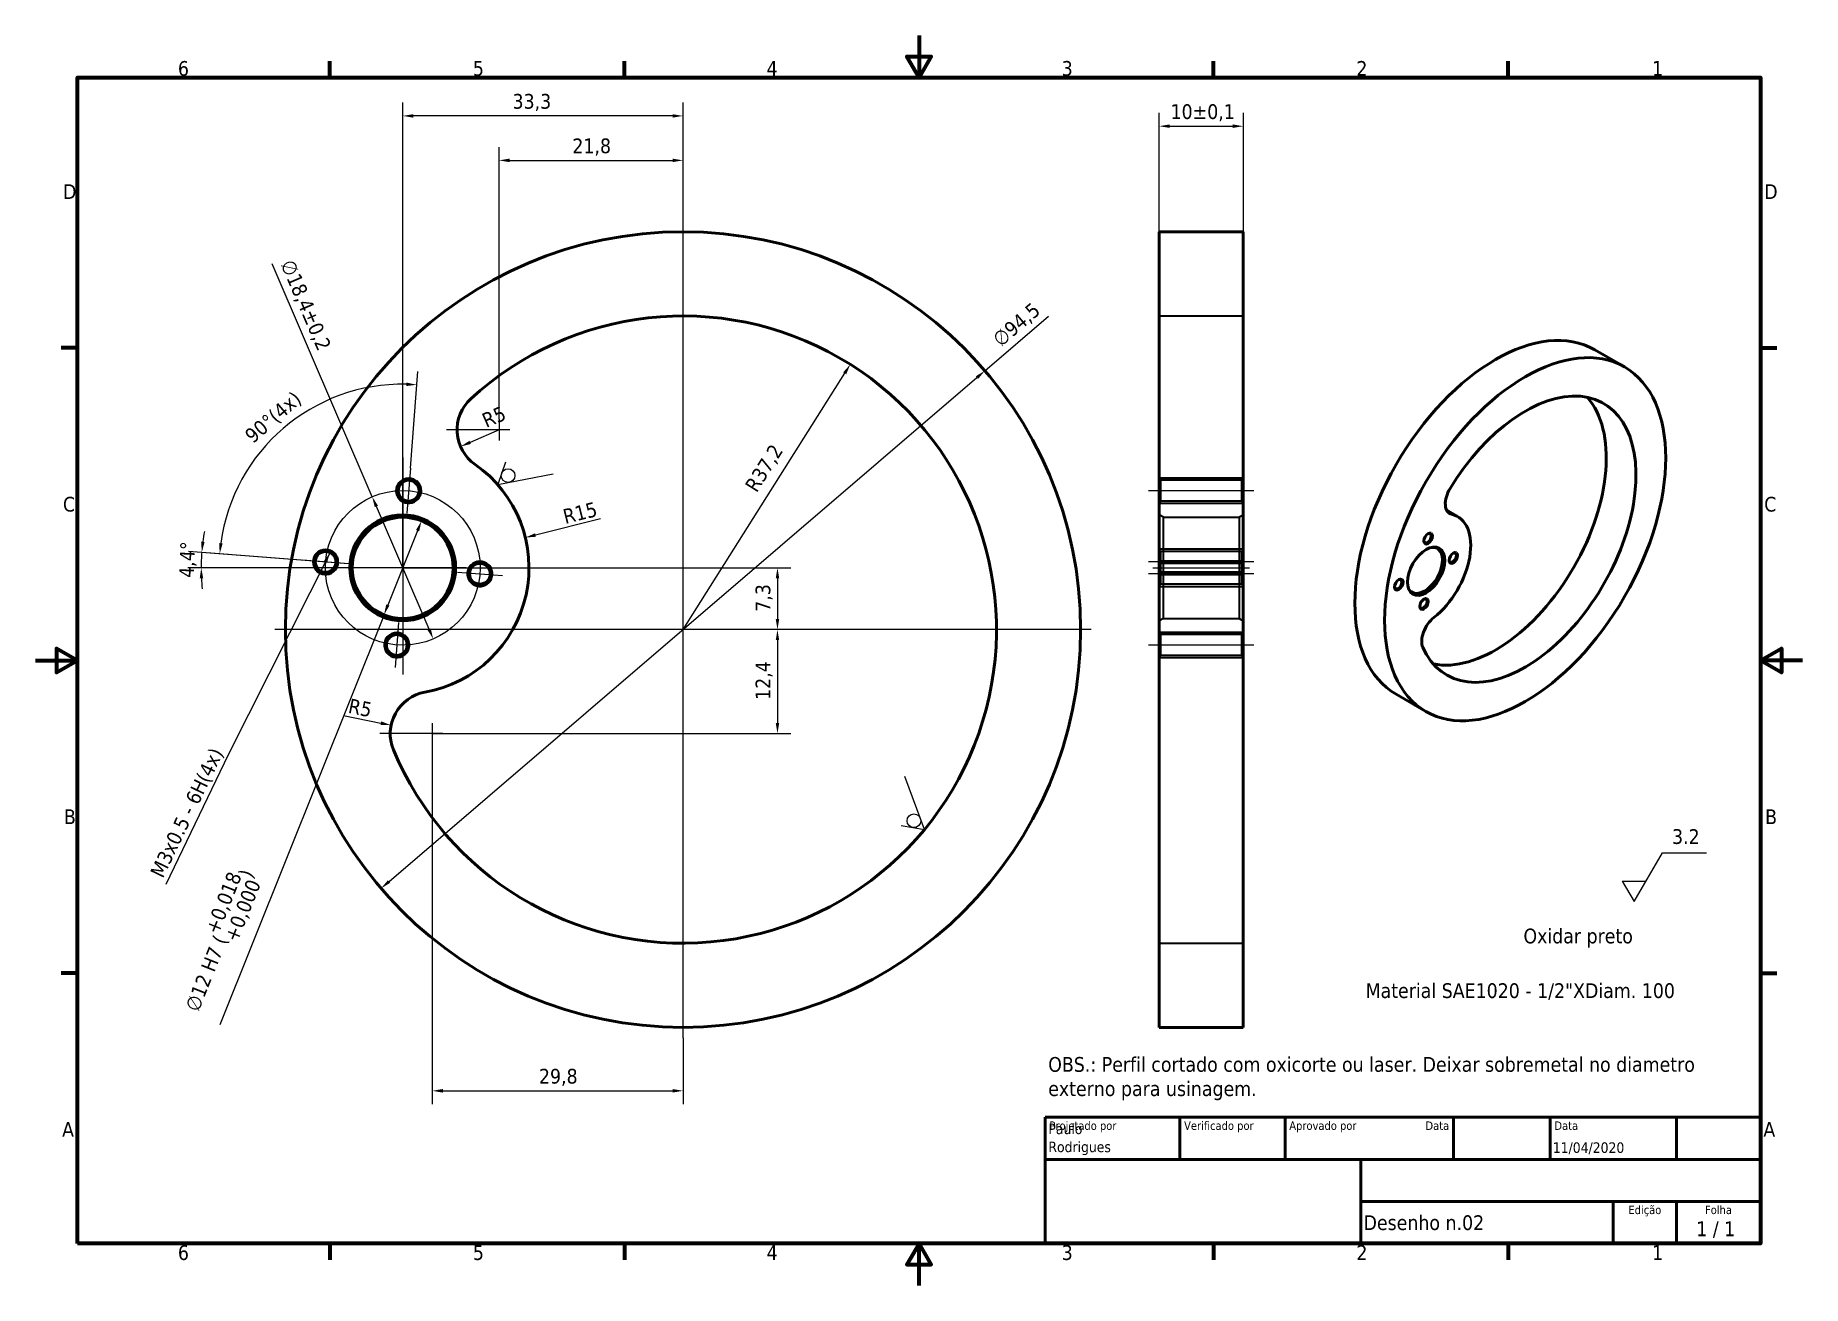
# Model space of a CAD drawing. Header units: millimetres. Extents: x 0 to 210, y 0 to 149.
import ezdxf
from ezdxf.enums import TextEntityAlignment as Align

# ---------------------------------------------------------------- set-up
doc = ezdxf.new("R2010")
doc.units = ezdxf.units.MM
doc.header["$LTSCALE"] = 0.5
for name, color, linetype, lineweight in [('Borda (ISO)', 7, 'Continuous', 70), ('Dimensão (ISO)', 7, 'Continuous', 25), ('Estreito visível (ISO)', 7, 'Continuous', 35), ('Linha de centro (ISO)', 7, 'Continuous', 25), ('Marca de centro (ISO)', 7, 'Continuous', 25), ('Oculto (ISO)', 7, 'Continuous', 35), ('Símbolo (ISO)', 7, 'Continuous', 25), ('Título (ISO)', 7, 'Continuous', 50), ('Visível (ISO)', 7, 'Continuous', 50)]:
    doc.layers.add(name, color=color, linetype=linetype, lineweight=lineweight)
doc.styles.add('Estilo de texto13', font='tahoma.ttf')
doc.styles.add('Estilo de texto14', font='tahoma.ttf')
doc.styles.add('Texto da nota (ISO)', font='tahoma.ttf')
doc.dimstyles.new('Padrão (ISO)', dxfattribs={"dimscale": 0.5, "dimtxt": 3.5, "dimasz": 2.5, "dimexe": 3.175, "dimexo": 0, "dimgap": 0.762, "dimtad": 1, "dimrnd": 1e-08, "dimzin": 0, "dimtxsty": 'Texto da nota (ISO)', "dimcen": 0.09, "dimdle": 10, "dimclrd": 256, "dimclre": 256, "dimclrt": 256, "dimazin": 0, "dimtfac": 1.001486, "dimtmove": 0, "dimatfit": 3, "dimfxl": 1, "dimtolj": 1, "dimtzin": 0, "dimlwd": -1, "dimlwe": -1, "dimarcsym": 0})
doc.dimstyles.new('Padrão (ISO)$7', dxfattribs={"dimscale": 0.5, "dimtxt": 3.5, "dimasz": 2.5, "dimexe": 3.175, "dimexo": 0, "dimgap": 0.762, "dimtad": 1, "dimrnd": 1e-08, "dimzin": 0, "dimtxsty": 'Texto da nota (ISO)', "dimcen": 0.09, "dimdle": 10, "dimclrd": 256, "dimclre": 256, "dimclrt": 256, "dimazin": 0, "dimtfac": 1.001486, "dimtmove": 0, "dimatfit": 3, "dimfxl": 1, "dimtolj": 1, "dimtzin": 0, "dimlwd": -1, "dimlwe": -1, "dimarcsym": 0})

msp = doc.modelspace()

# ---------------------------------------------------------------- texts
at = {"layer": 'Símbolo (ISO)', "insert": (22.663, 63.176), "char_height": 1.75, "width": 17.55182, "attachment_point": 9, "rotation": 64.2976, "line_spacing_factor": 0.6125, "style": 'Texto da nota (ISO)'}
msp.add_mtext('{M3x0.5 - 6H(4x)}', dxfattribs=at)
at = {"layer": 'Símbolo (ISO)', "char_height": 1.75, "attachment_point": 1, "style": 'Texto da nota (ISO)'}
for s, insert, width in [('{\\fTahoma|b0|i0;Oxidar preto}', (176.824, 42.406), 13.2342), ('{\\fTahoma|b0|i0;Material SAE1020 - 1/2"XDiam. 100}', (158.067, 35.913), 37.7342)]:
    msp.add_mtext(s, dxfattribs=dict(at, insert=insert, width=width))
at = {"layer": 'Símbolo (ISO)', "insert": (120.353, 27.151), "char_height": 1.75, "width": 79.44773, "attachment_point": 1, "line_spacing_factor": 0.987884, "style": 'Texto da nota (ISO)'}
msp.add_mtext('{\\fTahoma|b0|i0;OBS.: Perfil cortado com oxicorte ou laser. Deixar sobremetal no diametro \\P\\fTahoma|b0|i0;externo para usinagem.  }', dxfattribs=at)

# ---------------------------------------------------------------- blocks, each defined once
blk = doc.blocks.new('Bordas Borda padrão')
at = {"layer": 'Borda (ISO)'}
for p, q in [((70, 287), (70, 290.9)), ((140, 287), (140, 290.9)), ((280, 287), (280, 290.9)), ((350, 287), (350, 290.9)), ((10, 222.75), (6.1, 222.75)), ((410, 222.75), (413.9, 222.75)), ((10, 74.25), (6.1, 74.25)), ((410, 74.25), (413.9, 74.25)), ((70, 10), (70, 6.1)), ((140, 10), (140, 6.1)), ((280, 10), (280, 6.1)), ((350, 10), (350, 6.1))]:
    blk.add_line(p, q, dxfattribs=at)
at = {"layer": 'Borda (ISO)', "flags": 128}
for points in [[(210, 297), (210, 287), (207.11, 292), (212.89, 292), (210, 287)], [(10, 10), (10, 287), (410, 287), (410, 10), (10, 10)], [(0, 148.5), (10, 148.5), (5, 151.39), (5, 145.61), (10, 148.5)], [(420, 148.5), (410, 148.5), (415, 151.39), (415, 145.61), (410, 148.5)], [(210, 0), (210, 10), (207.11, 5), (212.89, 5), (210, 10)]]:
    blk.add_lwpolyline(points, dxfattribs=at)
at = {"layer": 'Borda (ISO)', "char_height": 3.5, "attachment_point": 7, "style": 'Texto da nota (ISO)'}
for s, insert in [('6', (33.88, 287.33)), ('5', (103.98, 287.33)), ('4', (173.78, 287.4)), ('3', (243.91, 287.33)), ('2', (313.94, 287.4)), ('1', (384.21, 287.4)), ('D', (6.57, 258.13)), ('D', (410.87, 258.13)), ('C', (6.56, 183.81)), ('C', (410.86, 183.81)), ('B', (6.78, 109.63)), ('B', (411.08, 109.63)), ('A', (6.36, 35.38)), ('A', (410.66, 35.38)), ('6', (33.88, 6.03)), ('5', (103.98, 6.03)), ('4', (173.78, 6.1)), ('3', (243.91, 6.03)), ('2', (313.94, 6.1)), ('1', (384.21, 6.1))]:
    blk.add_mtext(s, dxfattribs=dict(at, insert=insert))
blk = doc.blocks.new('Blocos de títulos ISO')
at = {"layer": 'Título (ISO)'}
for p, q in [((270.07, 130), (100.07, 130)), ((100.07, 130), (100.07, 100)), ((132.07, 120), (132.07, 130)), ((157.07, 120), (157.07, 130)), ((197.07, 120), (197.07, 130)), ((220.07, 120), (220.07, 130)), ((250.07, 120), (250.07, 130)), ((270.07, 100), (270.07, 130)), ((100.07, 120), (270.07, 120)), ((175.07, 120), (175.07, 100)), ((270.07, 110), (175.07, 110)), ((235.07, 100), (235.07, 110)), ((250.07, 100), (250.07, 110)), ((100.07, 100), (270.07, 100))]:
    blk.add_line(p, q, dxfattribs=at)
at = {"layer": 'Título (ISO)', "style": 'Estilo de texto14'}
for s, p in [('Projetado por', (101.07, 129)), ('Verificado por', (133.07, 129)), ('Aprovado por', (158.07, 129)), ('Data', (221.07, 129))]:
    blk.add_text(s, height=2, dxfattribs=at).set_placement(p, align=Align.TOP_LEFT)
blk.add_text('Data', height=2, dxfattribs=at).set_placement((196.07, 129), align=Align.TOP_RIGHT)
for s, p in [('Edição', (242.57, 109)), ('Folha', (260.07, 109))]:
    blk.add_text(s, height=2, dxfattribs=at).set_placement(p, align=Align.TOP_CENTER)
at = {"layer": 'Título (ISO)', "style": 'Texto da nota (ISO)'}
blk.add_text('1 / 1 ', height=3.5, dxfattribs=at).set_placement((260.07, 103.5), align=Align.MIDDLE_CENTER)
at = {"layer": 'Título (ISO)'}
for tag, p, height, style in [('AUTOR_001', (100.82, 125.99), 2.5, 'Estilo de texto13'), ('AUTOR_002', (100.82, 121.71), 2.5, 'Estilo de texto13'), ('DATA_DE_CRIAÇÃO_001', (220.69, 121.54), 2.5, 'Estilo de texto13'), ('NÚMERO_DA_PEÇA_001', (175.72, 103.21), 3.5, 'Texto da nota (ISO)')]:
    blk.add_attdef(tag, p, '', height=height, dxfattribs=dict(at, style=style))
at = {"layer": 'Título (ISO)', "style": 'Estilo de texto13'}
for tag, p in [('VERIFICADO_POR', (133.07, 121)), ('APROVADO_POR_ENG.', (158.07, 121))]:
    blk.add_attdef(tag, text='', height=2.5, dxfattribs=at).set_placement(p, align=Align.BOTTOM_LEFT)
blk.add_attdef('DATA_DE_APROVAÇÃO_DA_ENG.', text='', height=2.5, dxfattribs=at).set_placement((196.07, 121), align=Align.BOTTOM_RIGHT)
at = {"layer": 'Título (ISO)', "style": 'Texto da nota (ISO)'}
for tag, p in [('TÍTULO', (222.57, 115)), ('EMPRESA', (137.41, 109.96)), ('NÚMERO_DE_REVISÃO', (242.57, 103.5))]:
    blk.add_attdef(tag, text='', height=3.5, dxfattribs=at).set_placement(p, align=Align.MIDDLE_CENTER)
blk = doc.blocks.new('*D5')
at = {"layer": 'Defpoints', "color": 0, "transparency": 16777216}
for p in [(34.23, 104.92), (44.57, 97.09), (37.23, 85.75), (43.65, 85.26)]:
    blk.add_point(p, dxfattribs=at)
at = {"layer": 'Dimensão (ISO)', "transparency": 16777216}
for p, q in [((44.57, 97.09), (45.45, 108.58)), ((37.23, 85.75), (20.33, 87.05))]:
    blk.add_line(p, q, dxfattribs=at)
blk.add_arc((43.65, 85.26), 21.81, 88.8849, 172.3151, dxfattribs=at)
for points in [[(44.09, 107.26), (44.07, 106.85), (45.33, 107)], [(22.25, 88.15), (21.84, 88.19), (21.91, 86.93)]]:
    blk.add_solid(points, dxfattribs=at)
at = {"layer": 'Dimensão (ISO)', "transparency": 16777216, "insert": (24.71, 101.29), "char_height": 1.75, "attachment_point": 1, "rotation": 40.6, "style": 'Texto da nota (ISO)'}
blk.add_mtext('\\A1;\\fTahoma|b0|i0;\\H1.7500;90°(4x)', dxfattribs=at)
blk = doc.blocks.new('*D6')
at = {"layer": 'Defpoints', "color": 0, "transparency": 16777216}
for p in [(45.88, 90.83), (41.43, 79.68)]:
    blk.add_point(p, dxfattribs=at)
at = {"layer": 'Dimensão (ISO)', "transparency": 16777216}
for p, q in [((45.42, 89.67), (41.89, 80.84)), ((41.43, 79.68), (21.93, 30.97))]:
    blk.add_line(p, q, dxfattribs=at)
for points in [[(45.23, 89.74), (45.61, 89.59), (45.88, 90.83)], [(41.7, 80.92), (42.08, 80.77), (41.43, 79.68)]]:
    blk.add_solid(points, dxfattribs=at)
at = {"layer": 'Dimensão (ISO)', "transparency": 16777216, "insert": (16.6, 33.51), "char_height": 1.75, "attachment_point": 1, "rotation": 68.1929, "style": 'Texto da nota (ISO)'}
blk.add_mtext('\\A1;∅12 H7 (\\S+0,018^ +0,000;)', dxfattribs=at)
blk = doc.blocks.new('*D7')
at = {"layer": 'Defpoints', "color": 0, "transparency": 16777216}
for p in [(40.03, 93.7), (47.28, 76.81)]:
    blk.add_point(p, dxfattribs=at)
at = {"layer": 'Dimensão (ISO)', "transparency": 16777216}
for p, q in [((40.03, 93.7), (28.14, 121.38)), ((46.79, 77.96), (40.52, 92.55))]:
    blk.add_line(p, q, dxfattribs=at)
for points in [[(40.71, 92.64), (40.33, 92.47), (40.03, 93.7)], [(46.98, 78.04), (46.6, 77.87), (47.28, 76.81)]]:
    blk.add_solid(points, dxfattribs=at)
at = {"layer": 'Dimensão (ISO)', "transparency": 16777216, "insert": (30.71, 122.06), "char_height": 1.75, "attachment_point": 1, "rotation": 293.2375, "style": 'Texto da nota (ISO)'}
blk.add_mtext('\\A1;∅18,4{\\H1.7526;±0,2}', dxfattribs=at)
blk = doc.blocks.new('Identificador de textura de superfície1')
at = {"layer": 'Símbolo (ISO)'}
for p, q in [((379.97, 91.22), (386.68, 102.84)), ((386.68, 102.84), (397.18, 102.84)), ((377.14, 96.12), (379.97, 91.22)), ((377.14, 96.12), (382.8, 96.12))]:
    blk.add_line(p, q, dxfattribs=at)
at = {"layer": 'Símbolo (ISO)', "insert": (388.95, 104.86), "char_height": 3.5, "attachment_point": 7, "style": 'Texto da nota (ISO)'}
blk.add_mtext('3.2', dxfattribs=at)
blk = doc.blocks.new('*D9')
at = {"layer": 'Defpoints', "color": 0, "transparency": 16777216}
for p in [(43.65, 85.26), (76.96, 77.92), (88.18, 77.92)]:
    blk.add_point(p, dxfattribs=at)
at = {"layer": 'Dimensão (ISO)', "transparency": 16777216}
for p, q in [((43.65, 85.26), (89.77, 85.26)), ((88.18, 84.01), (88.18, 79.17))]:
    blk.add_line(p, q, dxfattribs=at)
for points in [[(87.98, 84.01), (88.39, 84.01), (88.18, 85.26)], [(87.98, 79.17), (88.39, 79.17), (88.18, 77.92)]]:
    blk.add_solid(points, dxfattribs=at)
at = {"layer": 'Dimensão (ISO)', "transparency": 16777216, "insert": (85.58, 80.04), "char_height": 1.75, "attachment_point": 1, "rotation": 90, "style": 'Texto da nota (ISO)'}
blk.add_mtext('\\A1;7,3', dxfattribs=at)
blk = doc.blocks.new('*D10')
at = {"layer": 'Defpoints', "color": 0, "transparency": 16777216}
for p in [(19.74, 86.48), (37.23, 85.75), (43.65, 85.26), (43.65, 85.26)]:
    blk.add_point(p, dxfattribs=at)
at = {"layer": 'Dimensão (ISO)', "transparency": 16777216}
for p, q in [((37.23, 85.75), (18.19, 87.21)), ((43.65, 85.26), (18.12, 85.26))]:
    blk.add_line(p, q, dxfattribs=at)
for start, end in [(169.618, 172.609), (175.6, 180), (182.991, 185.982)]:
    blk.add_arc((43.65, 85.26), 23.95, start, end, dxfattribs=at)
for points in [[(20.11, 88.31), (19.7, 88.36), (19.78, 87.09)], [(19.53, 84), (19.95, 84.01), (19.71, 85.26)]]:
    blk.add_solid(points, dxfattribs=at)
at = {"layer": 'Dimensão (ISO)', "transparency": 16777216, "insert": (17.08, 84.11), "char_height": 1.75, "attachment_point": 1, "rotation": 87.8, "style": 'Texto da nota (ISO)'}
blk.add_mtext('\\A1;4,4°', dxfattribs=at)
blk = doc.blocks.new('*D11')
at = {"layer": 'Defpoints', "color": 0, "transparency": 16777216}
for p in [(96.84, 109.42), (76.96, 77.92)]:
    blk.add_point(p, dxfattribs=at)
at = {"layer": 'Dimensão (ISO)', "transparency": 16777216}
blk.add_line((76.96, 77.92), (96.17, 108.37), dxfattribs=at)
blk.add_solid([(95.99, 108.48), (96.35, 108.25), (96.84, 109.42)], dxfattribs=at)
at = {"layer": 'Dimensão (ISO)', "transparency": 16777216, "insert": (84.22, 95.03), "char_height": 1.75, "attachment_point": 1, "rotation": 57.7437, "style": 'Texto da nota (ISO)'}
blk.add_mtext('\\A1;R37,2', dxfattribs=at)
blk = doc.blocks.new('*D12')
at = {"layer": 'Defpoints', "color": 0, "transparency": 16777216}
for p in [(112.83, 108.67), (41.08, 47.18)]:
    blk.add_point(p, dxfattribs=at)
at = {"layer": 'Dimensão (ISO)', "transparency": 16777216}
for p, q in [((112.83, 108.67), (120.38, 115.13)), ((42.03, 47.99), (111.89, 107.85))]:
    blk.add_line(p, q, dxfattribs=at)
for points in [[(111.75, 108.01), (112.02, 107.7), (112.83, 108.67)], [(41.89, 48.15), (42.16, 47.84), (41.08, 47.18)]]:
    blk.add_solid(points, dxfattribs=at)
at = {"layer": 'Dimensão (ISO)', "transparency": 16777216, "insert": (113.56, 112.75), "char_height": 1.75, "attachment_point": 1, "rotation": 40.5935, "style": 'Texto da nota (ISO)'}
blk.add_mtext('\\A1;∅94,5', dxfattribs=at)
blk = doc.blocks.new('*D13')
at = {"layer": 'Defpoints', "color": 0, "transparency": 16777216}
for p in [(55.11, 101.65), (50.52, 99.66)]:
    blk.add_point(p, dxfattribs=at)
at = {"layer": 'Dimensão (ISO)', "transparency": 16777216}
blk.add_line((55.11, 101.65), (51.67, 100.16), dxfattribs=at)
blk.add_solid([(51.59, 100.35), (51.75, 99.97), (50.52, 99.66)], dxfattribs=at)
at = {"layer": 'Dimensão (ISO)', "transparency": 16777216, "insert": (52.88, 103.46), "char_height": 1.75, "attachment_point": 1, "rotation": 23.3679, "style": 'Texto da nota (ISO)'}
blk.add_mtext('\\A1;R5', dxfattribs=at)
blk = doc.blocks.new('*D14')
at = {"layer": 'Defpoints', "color": 0, "transparency": 16777216}
for p in [(42.27, 66.56), (47.17, 65.57)]:
    blk.add_point(p, dxfattribs=at)
at = {"layer": 'Dimensão (ISO)', "transparency": 16777216}
blk.add_line((36.62, 67.71), (41.05, 66.81), dxfattribs=at)
blk.add_solid([(41.09, 67.02), (41.01, 66.61), (42.27, 66.56)], dxfattribs=at)
at = {"layer": 'Dimensão (ISO)', "transparency": 16777216, "insert": (37.43, 69.76), "char_height": 1.75, "attachment_point": 1, "rotation": 348.5081, "style": 'Texto da nota (ISO)'}
blk.add_mtext('\\A1;R5', dxfattribs=at)
blk = doc.blocks.new('*D15')
at = {"layer": 'Defpoints', "color": 0, "transparency": 16777216}
for p in [(43.65, 138.93), (76.96, 126.42), (43.65, 85.26)]:
    blk.add_point(p, dxfattribs=at)
at = {"layer": 'Dimensão (ISO)', "transparency": 16777216}
for p, q in [((43.65, 85.26), (43.65, 140.52)), ((75.71, 138.93), (44.9, 138.93)), ((76.96, 126.42), (76.96, 140.52))]:
    blk.add_line(p, q, dxfattribs=at)
for points in [[(44.9, 139.14), (44.9, 138.73), (43.65, 138.93)], [(75.71, 139.14), (75.71, 138.73), (76.96, 138.93)]]:
    blk.add_solid(points, dxfattribs=at)
at = {"layer": 'Dimensão (ISO)', "transparency": 16777216, "insert": (56.7, 141.54), "char_height": 1.75, "attachment_point": 1, "style": 'Texto da nota (ISO)'}
blk.add_mtext('\\A1;33,3', dxfattribs=at)
blk = doc.blocks.new('*D16')
at = {"layer": 'Defpoints', "color": 0, "transparency": 16777216}
for p in [(58.22, 88.85), (43.65, 85.26)]:
    blk.add_point(p, dxfattribs=at)
at = {"layer": 'Dimensão (ISO)', "transparency": 16777216}
blk.add_line((67.14, 91.06), (59.43, 89.15), dxfattribs=at)
blk.add_solid([(59.38, 89.36), (59.48, 88.95), (58.22, 88.85)], dxfattribs=at)
at = {"layer": 'Dimensão (ISO)', "transparency": 16777216, "insert": (62.54, 92.16), "char_height": 1.75, "attachment_point": 1, "rotation": 13.8835, "style": 'Texto da nota (ISO)'}
blk.add_mtext('\\A1;R15', dxfattribs=at)
blk = doc.blocks.new('*D17')
at = {"layer": 'Defpoints', "color": 0, "transparency": 16777216}
for p in [(47.17, 64.32), (76.96, 29.43), (76.96, 23.14)]:
    blk.add_point(p, dxfattribs=at)
at = {"layer": 'Dimensão (ISO)', "transparency": 16777216}
for p, q in [((47.17, 64.32), (47.17, 21.55)), ((76.96, 29.43), (76.96, 21.55)), ((48.42, 23.14), (75.71, 23.14))]:
    blk.add_line(p, q, dxfattribs=at)
for points in [[(48.42, 23.35), (48.42, 22.93), (47.17, 23.14)], [(75.71, 23.35), (75.71, 22.93), (76.96, 23.14)]]:
    blk.add_solid(points, dxfattribs=at)
at = {"layer": 'Dimensão (ISO)', "transparency": 16777216, "insert": (59.84, 25.75), "char_height": 1.75, "attachment_point": 1, "style": 'Texto da nota (ISO)'}
blk.add_mtext('\\A1;29,8', dxfattribs=at)
blk = doc.blocks.new('*D18')
at = {"layer": 'Defpoints', "color": 0, "transparency": 16777216}
for p in [(76.96, 133.65), (76.96, 126.42), (55.11, 102.9)]:
    blk.add_point(p, dxfattribs=at)
at = {"layer": 'Dimensão (ISO)', "transparency": 16777216}
for p, q in [((55.11, 102.9), (55.11, 135.23)), ((76.96, 126.42), (76.96, 135.23)), ((56.36, 133.65), (75.71, 133.65))]:
    blk.add_line(p, q, dxfattribs=at)
for points in [[(56.36, 133.86), (56.36, 133.44), (55.11, 133.65)], [(75.71, 133.86), (75.71, 133.44), (76.96, 133.65)]]:
    blk.add_solid(points, dxfattribs=at)
at = {"layer": 'Dimensão (ISO)', "transparency": 16777216, "insert": (63.81, 136.25), "char_height": 1.75, "attachment_point": 1, "style": 'Texto da nota (ISO)'}
blk.add_mtext('\\A1;21,8', dxfattribs=at)
blk = doc.blocks.new('*D19')
at = {"layer": 'Defpoints', "color": 0, "transparency": 16777216}
for p in [(76.96, 77.92), (47.17, 65.57), (88.18, 65.57)]:
    blk.add_point(p, dxfattribs=at)
at = {"layer": 'Dimensão (ISO)', "transparency": 16777216}
for p, q in [((88.18, 76.67), (88.18, 66.82)), ((47.17, 65.57), (89.77, 65.57))]:
    blk.add_line(p, q, dxfattribs=at)
for points in [[(87.98, 76.67), (88.39, 76.67), (88.18, 77.92)], [(87.98, 66.82), (88.39, 66.82), (88.18, 65.57)]]:
    blk.add_solid(points, dxfattribs=at)
at = {"layer": 'Dimensão (ISO)', "transparency": 16777216, "insert": (85.58, 69.57), "char_height": 1.75, "attachment_point": 1, "rotation": 90, "style": 'Texto da nota (ISO)'}
blk.add_mtext('\\A1;12,4', dxfattribs=at)
blk = doc.blocks.new('Identificador de textura de superfície2')
at = {"layer": 'Símbolo (ISO)'}
for p, q in [((211.31, 108.37), (206.63, 120.95)), ((205.73, 109.32), (211.31, 108.37))]:
    blk.add_line(p, q, dxfattribs=at)
blk.add_circle((208.79, 110.45), 1.63, dxfattribs=at)
blk = doc.blocks.new('Identificador de textura de superfície3')
at = {"layer": 'Símbolo (ISO)'}
for p, q in [((111.71, 195.63), (109.89, 190.28)), ((109.89, 190.28), (123.06, 192.88))]:
    blk.add_line(p, q, dxfattribs=at)
blk.add_circle((112.35, 192.43), 1.63, dxfattribs=at)
blk = doc.blocks.new('*D22')
at = {"layer": 'Defpoints', "color": 0, "transparency": 16777216}
for p in [(143.54, 137.71), (133.54, 125.17), (143.54, 125.17)]:
    blk.add_point(p, dxfattribs=at)
at = {"layer": 'Dimensão (ISO)', "transparency": 16777216}
for p, q in [((133.54, 125.17), (133.54, 139.3)), ((143.54, 125.17), (143.54, 139.3)), ((134.79, 137.71), (142.29, 137.71))]:
    blk.add_line(p, q, dxfattribs=at)
for points in [[(134.79, 137.92), (134.79, 137.51), (133.54, 137.71)], [(142.29, 137.92), (142.29, 137.51), (143.54, 137.71)]]:
    blk.add_solid(points, dxfattribs=at)
at = {"layer": 'Dimensão (ISO)', "transparency": 16777216, "insert": (134.89, 140.32), "char_height": 1.75, "attachment_point": 1, "style": 'Texto da nota (ISO)'}
blk.add_mtext('\\A1;10{\\H1.7526;±0,1}', dxfattribs=at)

# ---------------------------------------------------------------- dimensions: what is measured, and where the dimension line sits
at = {"layer": 'Dimensão (ISO)'}
for base, p1, p2, angle, override, picture, middle in [((43.655, 138.934), (76.957, 126.422), (43.655, 85.255), 180, {"dimgap": 0.762, "dimdec": 1, "dimtol": 0, "dimlim": 0, "dimtp": 0, "dimtm": 0, "dimtdec": 2, "dimtofl": 0, "dimatfit": 1}, '*D15', (58.914, 138.934)), ((76.957, 133.647), (55.114, 102.897), (76.957, 126.422), 180, {"dimgap": 0.762, "dimdec": 1, "dimtol": 0, "dimlim": 0, "dimtp": 0, "dimtm": 0, "dimtdec": 2, "dimtofl": 0, "dimatfit": 1}, '*D18', (66.035, 133.647)), ((88.184, 77.924), (43.655, 85.255), (76.957, 77.924), 90, {"dimgap": 0.762, "dimdec": 1, "dimse2": 1, "dimtol": 0, "dimlim": 0, "dimtp": 0, "dimtm": 0, "dimtdec": 2, "dimtofl": 0, "dimatfit": 1}, '*D9', (88.184, 81.59)), ((88.184, 65.567), (76.957, 77.924), (47.171, 65.567), 90, {"dimgap": 0.762, "dimdec": 1, "dimse1": 1, "dimtol": 0, "dimlim": 0, "dimtp": 0, "dimtm": 0, "dimtdec": 2, "dimtofl": 0, "dimatfit": 1}, '*D19', (88.184, 71.745)), ((76.957, 23.142), (47.171, 64.317), (76.957, 29.427), 180, {"dimgap": 0.762, "dimdec": 1, "dimtol": 0, "dimlim": 0, "dimtp": 0, "dimtm": 0, "dimtdec": 2, "dimtofl": 0, "dimatfit": 1}, '*D17', (62.064, 23.142))]:
    dim = msp.add_linear_dim(base=base, p1=p1, p2=p2, angle=angle, dimstyle='Padrão (ISO)', override=override, dxfattribs=at)
    dim.commit()
    dim.dimension.update_dxf_attribs({"geometry": picture, "text_midpoint": middle, "dimtype": 160})
dim = msp.add_linear_dim(base=(143.535, 137.715), p1=(133.535, 125.172), p2=(143.535, 125.172), dimstyle='Padrão (ISO)', override={"dimgap": 0.762, "dimdec": 0, "dimtol": 1, "dimlim": 0, "dimtp": 0.1, "dimtm": 0.1, "dimtdec": 1, "dimtofl": 0, "dimatfit": 1}, dxfattribs=at)
dim.commit()
dim.dimension.update_dxf_attribs({"geometry": '*D22', "text_midpoint": (138.535, 137.715), "dimtype": 160})
for p1, p2, override, picture, middle in [((47.282, 76.808), (40.028, 93.702), {"dimgap": 0.762, "dimdec": 1, "dimlfac": 1, "dimtol": 1, "dimlim": 0, "dimtp": 0.2, "dimtm": 0.2, "dimtdec": 1, "dimatfit": 2}, '*D7', (30.56, 115.751)), ((41.08, 47.181), (112.834, 108.668), {"dimgap": 0.762, "dimdec": 1, "dimlfac": 1, "dimtol": 0, "dimlim": 0, "dimtp": 0, "dimtm": 0, "dimtdec": 2, "dimatfit": 2}, '*D12', (117.678, 112.818))]:
    dim = msp.add_diameter_dim_2p(p1=p1, p2=p2, dimstyle='Padrão (ISO)', override=override, dxfattribs=at)
    dim.commit()
    dim.dimension.update_dxf_attribs({"geometry": picture, "text_midpoint": middle, "dimtype": 163})
for center, mpoint, override, picture, middle in [((76.957, 77.924), (96.836, 109.423), {"dimgap": 0.762, "dimdec": 1, "dimlfac": 1, "dimcen": 0, "dimdle": 0, "dimtol": 0, "dimlim": 0, "dimtp": 0, "dimtm": 0, "dimtdec": 2, "dimtofl": 0, "dimtmove": 2}, '*D11', (86.731, 96.92)), ((55.114, 101.647), (50.524, 99.664), {"dimgap": 0.762, "dimdec": 0, "dimlfac": 1, "dimcen": 0, "dimdle": 0, "dimtol": 0, "dimlim": 0, "dimtp": 0, "dimtm": 0, "dimtdec": 2, "dimtofl": 0, "dimtmove": 2}, '*D13', (54.388, 103.137)), ((43.655, 85.255), (58.217, 88.854), {"dimgap": 0.762, "dimdec": 0, "dimlfac": 1, "dimcen": 0, "dimtol": 0, "dimlim": 0, "dimtp": 0, "dimtm": 0, "dimtdec": 2, "dimtofl": 0}, '*D16', (64.919, 90.511))]:
    dim = msp.add_radius_dim(center=center, mpoint=mpoint, dimstyle='Padrão (ISO)', override=override, dxfattribs=at)
    dim.commit()
    dim.dimension.update_dxf_attribs({"geometry": picture, "text_midpoint": middle, "dimtype": 164})
dim = msp.add_angular_dim_3p(base=(34.233, 104.92), center=(43.655, 85.255), p1=(44.566, 97.092), p2=(37.231, 85.749), text='\\fTahoma|b0|i0;\\H1.7500;<>(4x)', dimstyle='Padrão (ISO)', override={"dimgap": 0.762, "dimadec": 0, "dimtol": 0, "dimlim": 0, "dimtp": 0, "dimtm": 0, "dimtdec": 2}, dxfattribs=at)
dim.commit()
dim.dimension.update_dxf_attribs({"geometry": '*D5', "text_midpoint": (29.464, 101.811), "dimtype": 165})
dim = msp.add_diameter_dim_2p(p1=(45.884, 90.826), p2=(41.426, 79.684), text='<> H7 (\\S+0,018^ +0,000;)', dimstyle='Padrão (ISO)', override={"dimdec": 0, "dimlfac": 1, "dimtp": 0.018, "dimtm": 0, "dimtdec": 3, "dimatfit": 2}, dxfattribs=at)
dim.commit()
dim.dimension.update_dxf_attribs({"geometry": '*D6', "text_midpoint": (25.447, 39.748), "dimtype": 163})
dim = msp.add_angular_dim_3p(base=(19.738, 86.481), center=(43.655, 85.255), p1=(37.231, 85.749), p2=(43.65, 85.255), dimstyle='Padrão (ISO)', override={"dimgap": 0.762, "dimadec": 1, "dimtol": 0, "dimlim": 0, "dimtp": 0, "dimtm": 0, "dimtdec": 2}, dxfattribs=at)
dim.commit()
dim.dimension.update_dxf_attribs({"geometry": '*D10', "text_midpoint": (19.725, 86.174), "dimtype": 165})
dim = msp.add_radius_dim(center=(47.171, 65.567), mpoint=(42.272, 66.563), dimstyle='Padrão (ISO)', override={"dimgap": 0.762, "dimdec": 0, "dimlfac": 1, "dimcen": 0, "dimtol": 0, "dimlim": 0, "dimtp": 0, "dimtm": 0, "dimtdec": 2, "dimtofl": 0}, dxfattribs=at)
dim.commit()
dim.dimension.update_dxf_attribs({"geometry": '*D14', "text_midpoint": (38.475, 68.635)})

# ---------------------------------------------------------------- linework, layer by layer
at = {"layer": 'Estreito visível (ISO)'}
msp.add_line((168.293, 91.624), (167.857, 91.876), dxfattribs=at)
for centre in [(44.36, 94.42), (34.489, 85.96), (52.82, 84.55), (42.95, 76.09)]:
    msp.add_arc(centre, 1.5, 140.59618, 50.59618, dxfattribs=at)
at = {"layer": 'Linha de centro (ISO)', "linetype": 'Continuous'}
for p, q in [((144.785, 94.42), (132.285, 94.42)), ((144.785, 85.96), (132.285, 85.96)), ((144.785, 84.55), (132.285, 84.55)), ((132.785, 85.255), (144.285, 85.255)), ((144.785, 76.09), (132.285, 76.09))]:
    msp.add_line(p, q, dxfattribs=at)
msp.add_circle((43.655, 85.255), 9.192, dxfattribs=at)
at = {"layer": 'Marca de centro (ISO)', "linetype": 'Continuous'}
for p, q in [((76.957, 126.422), (76.957, 29.427)), ((56.364, 101.647), (48.864, 101.647)), ((55.114, 102.897), (55.114, 100.397)), ((43.655, 98.348), (43.655, 72.601)), ((44.566, 97.092), (44.154, 91.749)), ((43.655, 92.794), (43.655, 77.716)), ((37.231, 85.749), (31.748, 86.171)), ((51.193, 85.255), (36.116, 85.255)), ((51.193, 85.255), (36.116, 85.255)), ((50.148, 84.755), (55.492, 84.344)), ((125.455, 77.924), (28.46, 77.924)), ((43.155, 78.761), (42.744, 73.418)), ((48.421, 65.567), (40.921, 65.567)), ((47.171, 66.817), (47.171, 64.317))]:
    msp.add_line(p, q, dxfattribs=at)
at = {"layer": 'Oculto (ISO)'}
for p, q in [((133.535, 115.172), (143.535, 115.172)), ((143.535, 95.92), (133.535, 95.92)), ((133.735, 95.65), (133.535, 95.85)), ((133.735, 93.191), (133.735, 95.65)), ((143.335, 95.65), (133.735, 95.65)), ((143.335, 95.65), (143.535, 95.85)), ((143.335, 95.65), (143.335, 93.191)), ((133.735, 93.191), (133.535, 92.991)), ((133.535, 92.92), (143.535, 92.92)), ((143.335, 93.191), (133.735, 93.191)), ((143.335, 93.191), (143.535, 92.991)), ((134.035, 91.255), (133.535, 91.544)), ((134.035, 79.255), (134.035, 91.255)), ((134.035, 91.255), (143.035, 91.255)), ((143.035, 91.255), (143.535, 91.544)), ((143.035, 91.255), (143.035, 79.255)), ((143.535, 87.46), (133.535, 87.46)), ((133.735, 87.19), (133.535, 87.39)), ((133.735, 84.731), (133.735, 87.19)), ((143.335, 87.19), (133.735, 87.19)), ((143.335, 87.19), (143.535, 87.39)), ((143.335, 87.19), (143.335, 84.731)), ((143.535, 86.05), (133.535, 86.05)), ((133.735, 85.779), (133.535, 85.979)), ((133.735, 84.731), (133.535, 84.531)), ((133.535, 84.46), (143.535, 84.46)), ((143.335, 85.779), (133.735, 85.779)), ((133.735, 83.32), (133.735, 84.731)), ((143.335, 84.731), (133.735, 84.731)), ((143.335, 85.779), (143.535, 85.979)), ((143.335, 84.731), (143.335, 83.32)), ((143.335, 84.731), (143.535, 84.531)), ((133.735, 83.32), (133.535, 83.12)), ((133.535, 83.05), (143.535, 83.05)), ((143.335, 83.32), (133.735, 83.32)), ((143.335, 83.32), (143.535, 83.12)), ((134.035, 79.255), (133.535, 78.966)), ((134.035, 79.255), (143.035, 79.255)), ((143.035, 79.255), (143.535, 78.966)), ((143.535, 77.59), (133.535, 77.59)), ((133.735, 77.319), (133.535, 77.519)), ((133.735, 74.86), (133.735, 77.319)), ((143.335, 77.319), (133.735, 77.319)), ((143.335, 77.319), (143.535, 77.519)), ((143.335, 77.319), (143.335, 74.86)), ((133.735, 74.86), (133.535, 74.66)), ((133.535, 74.59), (143.535, 74.59)), ((143.335, 74.86), (133.735, 74.86)), ((143.335, 74.86), (143.535, 74.66)), ((133.535, 40.677), (143.535, 40.677))]:
    msp.add_line(p, q, dxfattribs=at)
at = {"layer": 'Visível (ISO)'}
for p, q in [((133.535, 125.172), (133.535, 30.677)), ((143.535, 125.172), (133.535, 125.172)), ((143.535, 30.677), (143.535, 125.172)), ((188.841, 109.115), (185.305, 111.156)), ((167.702, 92.098), (169.005, 91.346)), ((165.217, 68.197), (161.682, 70.239)), ((143.535, 30.677), (133.535, 30.677))]:
    msp.add_line(p, q, dxfattribs=at)
for centre, radius in [((76.957, 77.924), 47.247), ((44.36, 94.42), 1.429), ((44.36, 94.42), 1.23), ((43.655, 85.255), 6.289), ((43.655, 85.255), 6), ((34.489, 85.96), 1.429), ((34.489, 85.96), 1.23), ((52.82, 84.55), 1.429), ((52.82, 84.55), 1.23), ((42.95, 76.09), 1.429), ((42.95, 76.09), 1.23)]:
    msp.add_circle(centre, radius, dxfattribs=at)
for centre, radius, start, end in [((76.957, 77.924), 37.247, 202.5327, 132.6384), ((55.114, 101.647), 5, 132.6384, 235.04389), ((43.655, 85.255), 15, 280.12721, 55.04389), ((47.171, 65.567), 5, 100.12721, 202.5327)]:
    msp.add_arc(centre, radius, start, end, dxfattribs=at)
for centre, major_axis, start_param, end_param in [((173.494, 90.697), (-11.812, -20.459), 3.1415927, 6.2831853), ((177.029, 88.656), (9.312, 16.129), 2.7494643, 7.8127639), ((173.494, 90.697), (-9.312, -16.129), 0.1909994, 2.9505933), ((169.306, 93.882), (-1.25, -2.165), 4.6711713, 6.4584842), ((165.255, 84.851), (3.75, 6.495), 4.103744, 6.4584842), ((165.434, 88.778), (0.307, 0.532), 2.434541, 6.990237), ((165.078, 84.953), (1.5, 2.598), 2.7742425, 6.6505355), ((168.425, 86.475), (0.307, 0.532), 2.434541, 6.990237), ((161.944, 83.309), (0.307, 0.532), 2.434541, 6.990237), ((164.935, 81.006), (0.307, 0.532), 2.434541, 6.990237), ((166.498, 77.531), (-1.25, -2.165), 4.103744, 5.891057)]:
    msp.add_ellipse(centre, major_axis=major_axis, ratio=0.5773503, start_param=start_param, end_param=end_param, dxfattribs=at)
for centre, major_axis in [((177.029, 88.656), (-11.812, -20.459)), ((165.504, 88.737), (0.357, 0.619)), ((165.255, 84.851), (1.572, 2.723)), ((168.495, 86.434), (0.357, 0.619)), ((162.015, 83.268), (0.357, 0.619)), ((165.006, 80.965), (0.357, 0.619))]:
    msp.add_ellipse(centre, major_axis=major_axis, ratio=0.5773503, dxfattribs=at)

# ---------------------------------------------------------------- block references
at = {"xscale": 0.5, "yscale": 0.5, "zscale": 0.5}
msp.add_blockref('Bordas Borda padrão', (0, 0), dxfattribs=at)
msp.add_blockref('Blocos de títulos ISO', (69.964, -45), dxfattribs=at).add_auto_attribs({'NÚMERO_DA_PEÇA_001': 'Desenho n.02', 'AUTOR_001': 'Paulo', 'DATA_DE_CRIAÇÃO_001': '11/04/2020', 'AUTOR_002': 'Rodrigues'})
at = {"layer": 'Símbolo (ISO)', "xscale": 0.5, "yscale": 0.5, "zscale": 0.5}
for name in ['Identificador de textura de superfície3', 'Identificador de textura de superfície2', 'Identificador de textura de superfície1']:
    msp.add_blockref(name, (0, 0), dxfattribs=at)

msp.set_redraw_order([(e.dxf.handle, doc.entitydb.next_handle()) for e in msp.query("TEXT MTEXT ATTDEF DIMENSION ARC_DIMENSION")])  # texts and dimensions are drawn at this point

# ---------------------------------------------------------------- leaders
at = {"layer": 'Símbolo (ISO)', "annotation_type": 0, "has_hookline": 1, "hookline_direction": 1, "text_width": 17.079, "horizontal_direction": (0.433697, 0.901059, 0)}
msp.add_leader([(35.023, 87.068), (22.925, 63.05)], dimstyle='Padrão (ISO)$7', override={"dimgap": 0, "dimtad": 1}, dxfattribs=at)

doc.saveas('drawing.dxf')
